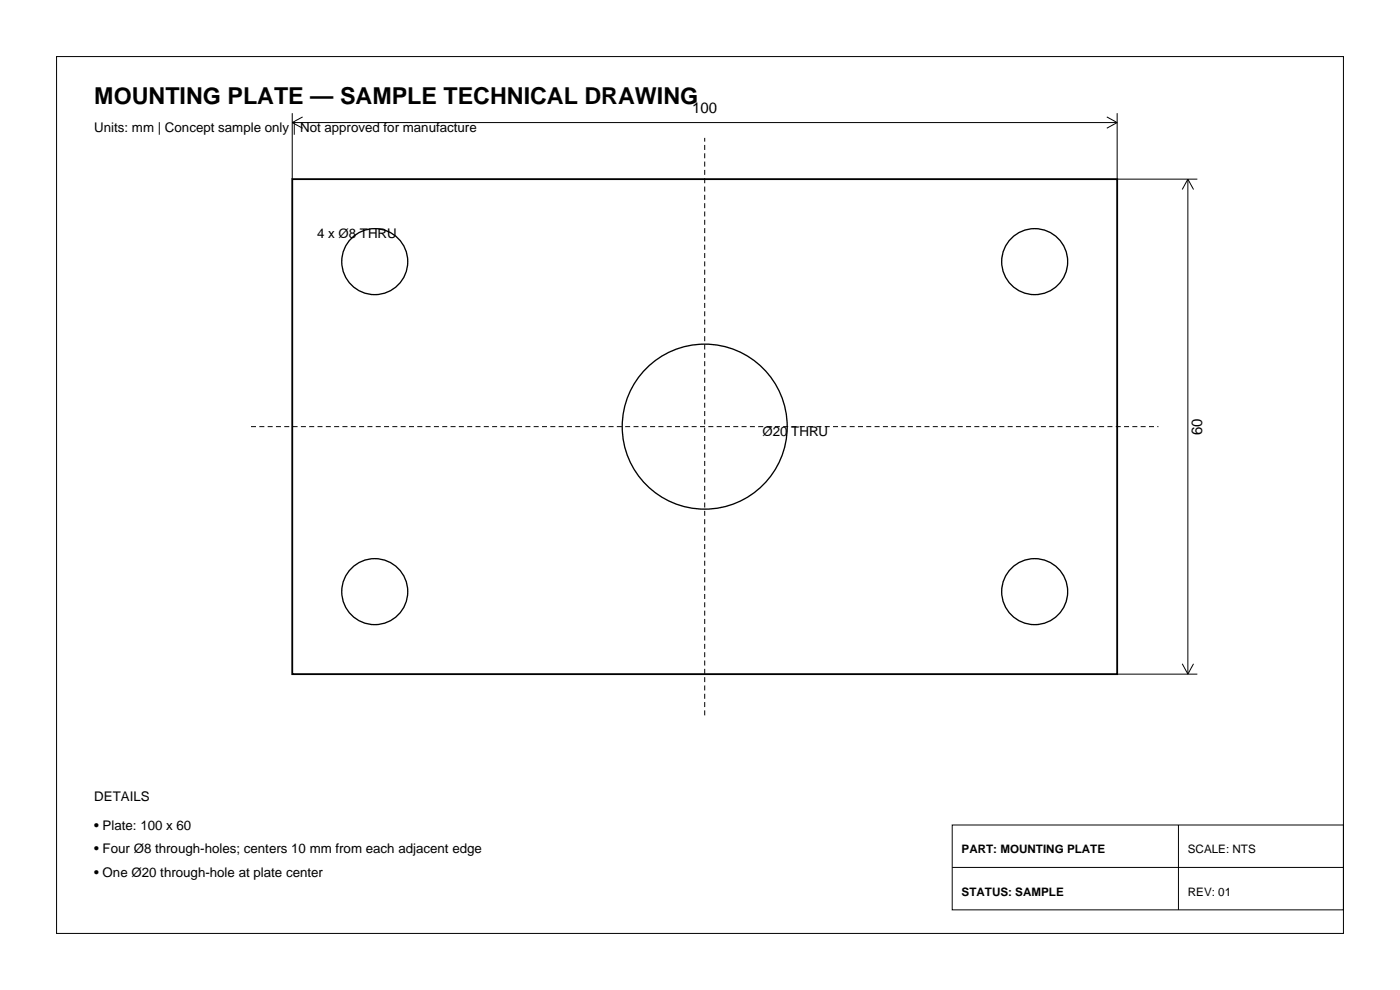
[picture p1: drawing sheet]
<svg xmlns="http://www.w3.org/2000/svg" width="297mm" height="210mm" viewBox="0 0 297 210" stroke-linecap="round" stroke-linejoin="round" font-family="sans-serif">
<defs><g id="words">
<text font-size="4.9" x="20" y="22">MOUNTING PLATE — SAMPLE TECHNICAL DRAWING</text>
<g font-size="3.2">
<text x="146.9" y="24">100</text>
<text x="255" y="92.3" transform="rotate(-90 255 92.3)">60</text>
</g>
<g font-size="2.8">
<text x="20" y="28">Units: mm | Concept sample only | Not approved for manufacture</text>
<text x="67.2" y="50.5">4 x Ø8 THRU</text>
<text x="161.7" y="92.5">Ø20 THRU</text>
<text x="20" y="170">DETAILS</text>
<text x="20" y="176">• Plate: 100 x 60</text>
<text x="20" y="181">• Four Ø8 through-holes; centers 10 mm from each adjacent edge</text>
<text x="20" y="186">• One Ø20 through-hole at plate center</text>
</g>
<g font-size="2.5">
<text x="204" y="181">PART: MOUNTING PLATE</text>
<text x="252" y="181">SCALE: NTS</text>
<text x="204" y="190">STATUS: SAMPLE</text>
<text x="252" y="190">REV: 01</text>
</g>
</g></defs>
<g fill="none" stroke="#000" stroke-width=".21">
<path d="M12 12h273v186h-273zM62 24v14M62 26h175M62 26l2.2 1.2M64.2 24.8l-2.2 1.2M234.8 24.8l2.2 1.2M237 24v14h17M237 26l-2.2 1.2M252 38v105M252 38l-1.2 2.2M252 38l1.2 2.2M237 143h17"/>
<path d="M250.8 140.8l1.2 2.2M253.2 140.8l-1.2 2.2M202 175h83v18h-83zM250 175v18M202 184h83"/>
</g>
<path d="M53.3 90.5h192.5M149.5 151.7v-122.4" fill="none" stroke="#000" stroke-width=".21" stroke-dasharray="1.1 .7" stroke-linecap="butt"/>
<path d="M62 38h175v105h-175z" fill="none" stroke="#000" stroke-width=".39"/>
<g fill="none" stroke="#000" stroke-width=".28">
<circle cx="79.5" cy="55.5" r="7"/>
<circle cx="219.5" cy="55.5" r="7"/>
<circle cx="149.5" cy="90.5" r="17.5"/>
<circle cx="79.5" cy="125.5" r="7"/>
<circle cx="219.5" cy="125.5" r="7"/>
</g>
<use href="#words"/>
</svg>
